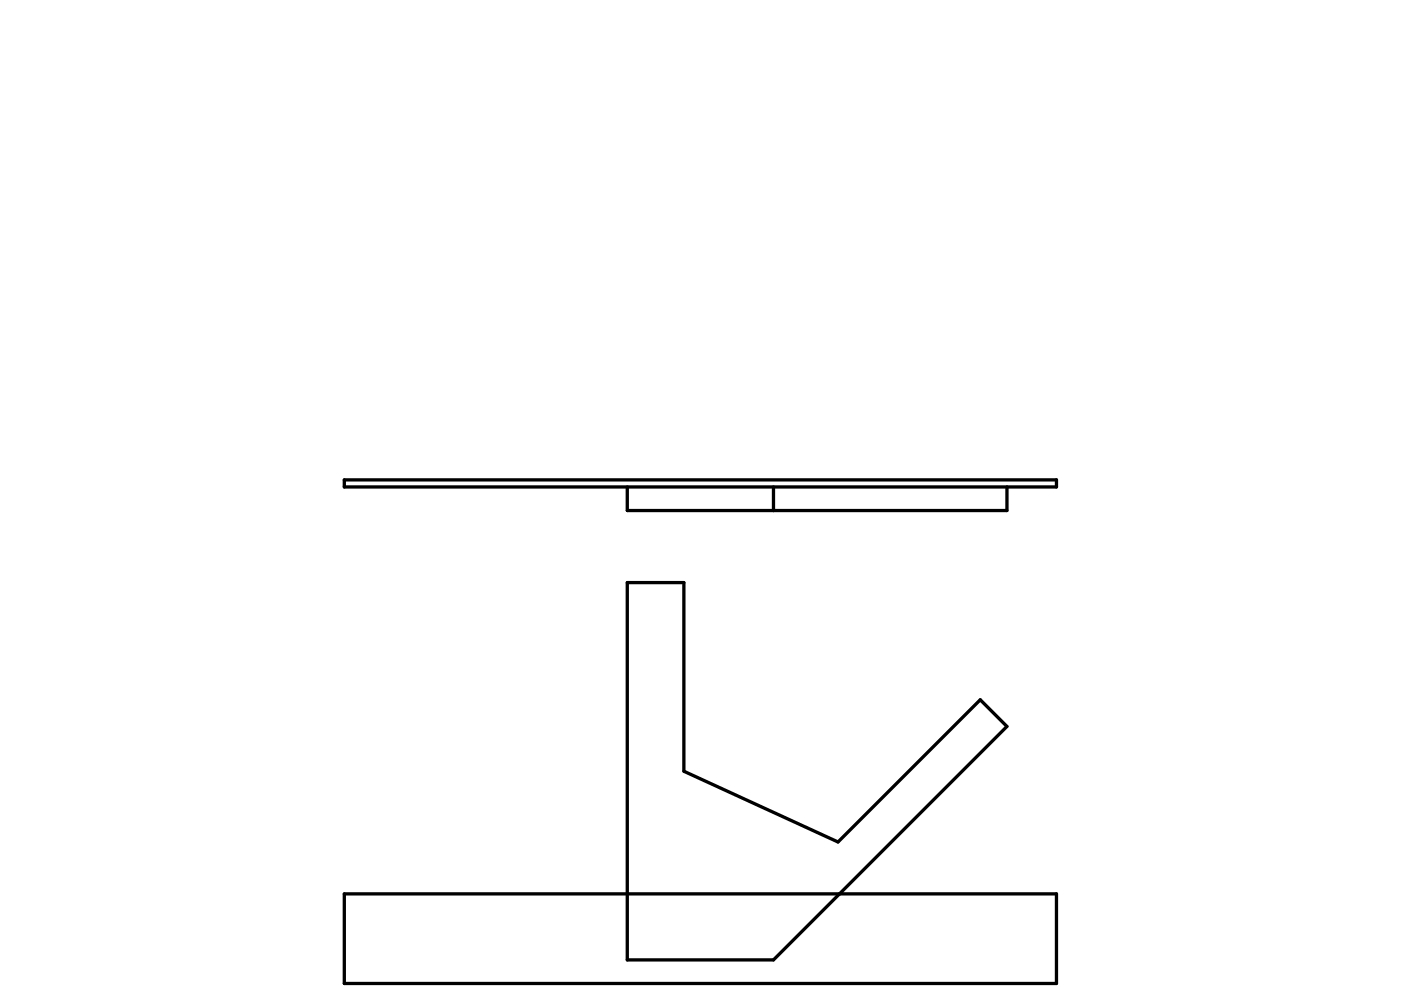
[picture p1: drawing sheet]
<svg xmlns="http://www.w3.org/2000/svg" width="297mm" height="210mm" viewBox="0 0 297 210" stroke-linecap="round" stroke-linejoin="round" font-family="sans-serif">
<path d="M73 101.7h151v1.5h-151zM133 103.2v5h80.5v-5M164 103.2v5" fill="none" stroke="#000" stroke-width=".7"/>
<g fill="#fff">
<path d="M133 123.5h12v40l32.7 15 30.1-30.1 5.7 5.6-35.5 35.5h46v19h-151v-19h60z" fill-rule="evenodd"/>
<path d="M73 189.5h60v14h31l14-14h46v19h-151z" fill-rule="evenodd"/>
<path d="M133 123.5h12v40l32.7 15 30.1-30.1 5.7 5.6-35.5 35.5h-45z" fill-rule="evenodd"/>
<path d="M133 189.5h45l-14 14h-31z" fill-rule="evenodd"/>
</g>
<path d="M133 123.5h12v40l32.7 15 30.1-30.1 5.7 5.6-49.5 49.5h-31zM73 189.5h151v19h-151z" fill="none" stroke="#000" stroke-width=".7"/>
</svg>
